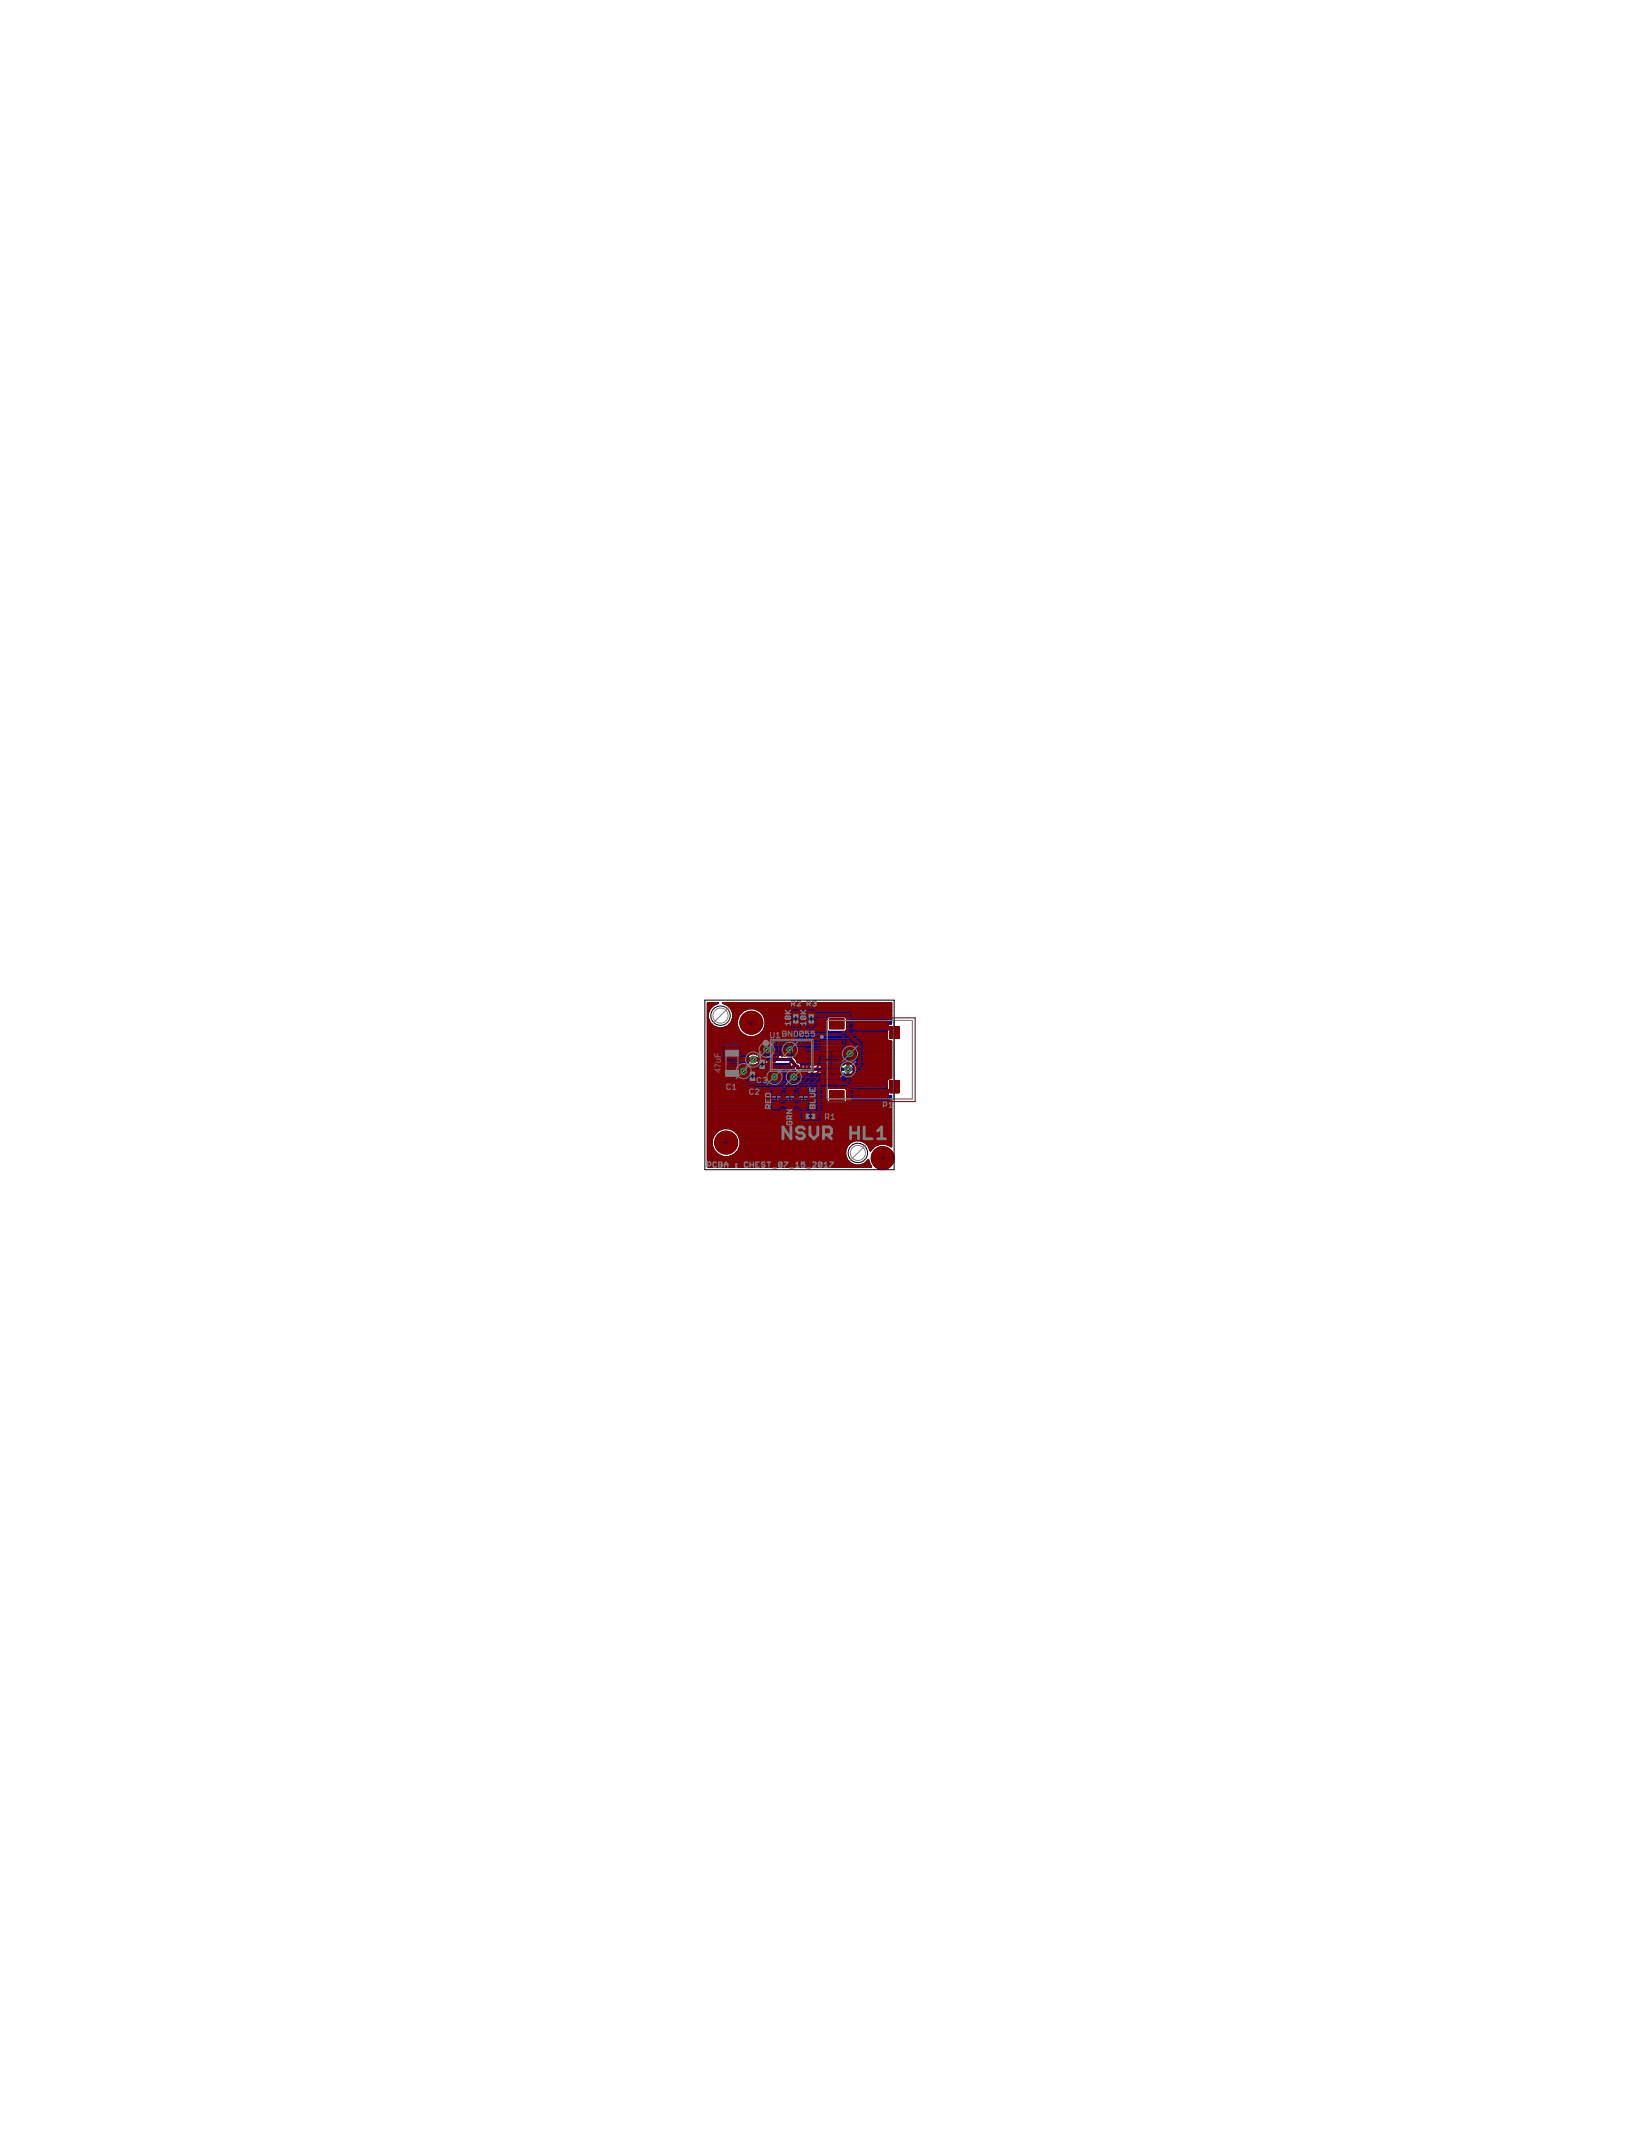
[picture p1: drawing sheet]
<svg xmlns="http://www.w3.org/2000/svg" width="216mm" height="279mm" viewBox="0 0 216 279" stroke-linecap="round" stroke-linejoin="round" font-family="sans-serif">
<defs><g id="words">
<g font-size="1.3" fill="#808080">
<text x="94.5" y="140.7" transform="rotate(-90 94.5 140.7)">4</text>
<text x="94.5" y="140.1" transform="rotate(-90 94.5 140.1)">7</text>
<text x="94.5" y="139.4" transform="rotate(-90 94.5 139.4)">u</text>
<text x="94.5" y="138.8" transform="rotate(-90 94.5 138.8)">F</text>
</g>
</g></defs>
<g fill="#000080" stroke="#000080" stroke-width=".13">
<path d="M116.7 141.8h1.2v1.6h-1.2z"/>
<path d="M116.7 134.7h1.2v1.5h-1.2z"/>
<path d="M108.8 143.1h1.9v1.3h-1.9z"/>
<path d="M108.8 133.6h1.9v1.4h-1.9z"/>
</g>
<g fill="#000080" stroke="#000080" stroke-width=".13">
<circle cx="98.6" cy="134.2" r="1.5"/>
<circle cx="115.8" cy="151.9" r="1.5"/>
<circle cx="95.2" cy="149.9" r="1.5"/>
<circle cx="98.6" cy="134.2" r=".51"/>
<circle cx="115.8" cy="151.9" r=".51"/>
<circle cx="95.2" cy="149.9" r=".51"/>
</g>
<g fill="none" stroke="#000080" stroke-width=".25">
<path d="M92.8 136.6h24.1v4.8h-.3l-.2 .2M92.8 139.9h10.9M92.8 139.7h5.6M92.8 139.5h5.3M92.8 139.2h5.2M92.8 139h5.2M92.8 138.8h5.2M92.8 138.6h5.3M92.8 138.3h5.5M92.8 138.1h24.1M92.8 137.9h24.1M92.8 137.7h24.1"/>
<path d="M92.8 137.5h24.1M92.8 137.2h24.1M92.8 137h24.1M92.8 136.8h24.1M92.8 136.4h23.6M92.8 136.1h23.6M92.8 135.9h5.1M92.8 135.7h4.6M92.8 135.5h4.4M92.8 135.2h4.2M92.8 135h4.1M92.8 134.8h1.2"/>
<path d="M92.8 134.6h.7M92.8 134.3h.5M92.8 134.1h.3M92.8 133.9h.2M92.8 133.7h.1M92.8 133.5h.1M92.8 133.2h.1M92.8 133h.1M92.8 132.8h.1M92.8 132.6h.2M92.8 132.4h.3M92.8 132.1h.5"/>
<path d="M92.8 131.9h.7M92.8 131.7h1.1M95 134.8h1.8M95.1 131.7h21.8M95.5 134.6h1.2M95.5 131.9h21.4M95.7 134.3h1M95.8 132.1h21.1M95.9 134.1h.8M95.9 132.4h2.1M96 133.9h.7M96 132.6h1.5"/>
<path d="M96.1 133.7h.6M96.1 132.8h1.1M96.2 133.5h.6M96.2 133.2h.7M96.2 133h.8M97.5 132.6a1.92 1.92 0 0 0-.4 2.8 1.92 1.92 0 0 0 2.9 0 1.92 1.92 0 0 0-.4-2.8M97.5 132.6l.7-.3h.7l.7 .3M98.1 138.5a.83 .83 0 0 1 1.3-.1h4.5l1.2 1.3h5.6a.82 .82 0 0 1 1.1 0 .82 .82 0 0 1 0 1.1 .82 .82 0 0 1-1.1 0h-6.1l-1.2-1.2h-4a.82 .82 0 0 1-1.1 0 .82 .82 0 0 1-.2-1.1zM99.1 132.4h17.8M99.2 139.7h4.3M99.2 135.9h17.2M99.3 138.3h17.6"/>
<path d="M99.6 132.6h17.3M99.7 135.7h16.7M99.8 132.8h17.1M99.9 135.5h16.5M100.1 133h16.8M100.1 135.2h8.4M100.2 133.2h16.7M100.2 135h8.2M100.3 133.5h8.2M100.3 134.8h8.1M100.4 133.7h8M100.4 134.6h8"/>
<path d="M100.4 134.3h8M100.4 134.1h8M100.4 133.9h8M104 138.6h12.9M104.2 138.8h12.7M104.5 139h12.4M104.7 139.2h12.2M104.9 139.5h6.1M108.4 133.5l.2-.2h2.2l.3 .2v1.6l-.3 .2h-2.2l-.2-.2zM111 135.2h5.4M111 133.5h5.9M111.1 135h5.3"/>
<path d="M111.1 134.8h5.3M111.1 134.6h5.3M111.1 134.3h5.4M111.1 134.1h5.8M111.1 133.9h5.8M111.1 133.7h5.8M111.4 139.5h5.5M111.8 139.7h5.1M112 139.9h4.9M116.6 136.6l-.2-.2v-1.9l.2-.2h.3v-2.7h-22.1a1.69 1.69 0 0 1 1.1 2.6 1.69 1.69 0 0 1-2.8 0 1.69 1.69 0 0 1 1.1-2.6h-1.4v21.5h21.5l-.4-.9a1.68 1.68 0 0 1-2.7 .1 1.68 1.68 0 0 1 .6-2.6 1.68 1.68 0 0 1 2.4 1.2M92.8 153h21.4M92.8 152.8h19.1"/>
<path d="M92.8 152.5h18.7M92.8 152.3h18.5M92.8 152.1h18.3M92.8 151.9h18.2M92.8 151.7h1.8M92.8 151.4h1.3M92.8 151.2h1.1M92.8 151h.9M92.8 150.8h.8M92.8 150.6h.7M92.8 150.3h.6M92.8 150.1h.6"/>
<path d="M92.8 149.9h.6M92.8 149.7h.6M92.8 149.4h.6M92.8 149.2h.7M92.8 149h.8M92.8 148.8h.9M92.8 148.5h1.1M92.8 148.3h1.3M92.8 148.1h1.8M92.8 147.9h24.1M92.8 147.7h24.1M92.8 147.4h24.1"/>
<path d="M92.8 147.2h24.1M92.8 147h24.1M92.8 146.8h24.1M92.8 146.6h24.1M92.8 146.3h24.1M92.8 146.1h24.1M92.8 145.9h24.1M92.8 145.7h24.1M92.8 145.5h24.1M92.8 145.2h24.1M92.8 145h24.1M92.8 144.8h24.1"/>
<path d="M92.8 144.6h15.7M92.8 144.3h15.6M92.8 144.1h15.6M92.8 143.9h15.6M92.8 143.7h15.6M92.8 143.4h15.6M92.8 143.2h15.6M92.8 143h15.6M92.8 142.8h15.7M92.8 142.6h23.6M92.8 142.3h23.6M92.8 142.1h23.6"/>
<path d="M92.8 141.9h23.6M92.8 141.7h23.6M92.8 141.5h23.8M92.8 141.2h24.1M92.8 141h18.1M92.8 140.8h11.8M92.8 140.6h11.6M92.8 140.3h11.4M92.8 140.1h11.1M95.9 151.7h15M95.9 148.1h21M96.4 151.4h14.5"/>
<path d="M96.4 148.3h20.5M96.6 151.2h14.3M96.6 148.5h20.3M96.8 151h14.1M96.8 148.8h20.1M96.9 150.8h14M96.9 149h20M97 150.6h14M97 149.2h19.9M97.1 150.3h14M97.1 149.4h19.8M97.1 150.1h14.2"/>
<path d="M97.1 149.9h14.4M97.1 149.7h14.9M108.6 142.7h2.2l.3 .2v1.6l-.3 .2h-2.2l-.2-.2v-1.6zM111 142.8h5.4M111 144.6h5.9M111.1 144.3h5.8M111.1 144.1h5.8M111.1 143.9h5.8M111.1 143.7h5.4M111.1 143.4h5.3M111.1 143.2h5.3M111.1 143h5.3"/>
<path d="M111.5 141h5.4M111.8 140.8h5.1M112 140.6h4.9M112 140.3h4.9M112 140.1h4.9M113.1 149.7h3.8M113.1 152.8h1M113.5 149.9h3.4M113.5 152.5h.5M113.7 150.1h1.5M113.7 152.3h.2M113.9 150.3h.8"/>
<path d="M114 150.6h.5M114.1 150.8h.2M114.2 150.9h.1M114.7 150.3l-.5 .6M116.3 150.1h.6M116.4 141.6v1.9l.2 .2h.3v6.7a1.79 1.79 0 0 0-2.2-.1M116.9 150.3h.1"/>
<circle cx="95.3" cy="149.9" r="1.92"/>
</g>
<path d="M98.8 139h4.8l1.3 1.3h6.3M100.6 137.7h3.3l.5 .5h7.1" fill="none" stroke="#000080" stroke-width=".42"/>
<path d="M100.6 137.7h-3.1v3.6h6.6" fill="none" stroke="#000080" stroke-width=".61"/>
<circle cx="100.6" cy="137.7" r=".42" fill="#008000" stroke="#008000" stroke-width=".13"/>
<circle cx="100.6" cy="137.7" r=".17" fill="#fff" stroke="#000" stroke-width=".13"/>
<circle cx="103.6" cy="137.7" r=".42" fill="#008000" stroke="#008000" stroke-width=".13"/>
<circle cx="103.6" cy="137.7" r=".17" fill="#fff" stroke="#000" stroke-width=".13"/>
<circle cx="111.5" cy="138.2" r=".42" fill="#008000" stroke="#008000" stroke-width=".13"/>
<circle cx="111.5" cy="138.2" r=".17" fill="#fff" stroke="#000" stroke-width=".13"/>
<circle cx="104.1" cy="141.3" r=".42" fill="#008000" stroke="#008000" stroke-width=".13"/>
<circle cx="104.1" cy="141.3" r=".17" fill="#fff" stroke="#000" stroke-width=".13"/>
<circle cx="97.5" cy="140.5" r=".42" fill="#008000" stroke="#008000" stroke-width=".13"/>
<circle cx="97.5" cy="140.5" r=".17" fill="#fff" stroke="#000" stroke-width=".13"/>
<circle cx="101.6" cy="141.3" r=".42" fill="#008000" stroke="#008000" stroke-width=".13"/>
<circle cx="101.6" cy="141.3" r=".17" fill="#fff" stroke="#000" stroke-width=".13"/>
<circle cx="111.2" cy="140.3" r=".42" fill="#008000" stroke="#008000" stroke-width=".13"/>
<circle cx="111.2" cy="140.3" r=".17" fill="#fff" stroke="#000" stroke-width=".13"/>
<circle cx="98.8" cy="139" r=".42" fill="#008000" stroke="#008000" stroke-width=".13"/>
<circle cx="98.8" cy="139" r=".17" fill="#fff" stroke="#000" stroke-width=".13"/>
<g fill="#800000" stroke="#800000" stroke-width=".13">
<path d="M99.5 138.6h.9v.7h-.9z"/>
<path d="M99.5 139.9h.9v.7h-.9z"/>
<path d="M98.3 141.5h.8v.7h-.8z"/>
<path d="M98.3 140.2h.8v.7h-.8z"/>
<path d="M107.7 136.5h2.7v.5h-2.7z"/>
<path d="M107.7 137.2h2.7v.6h-2.7z"/>
<path d="M107.7 138h2.7v.5h-2.7z"/>
<path d="M107.7 138.7h2.7v.6h-2.7z"/>
<path d="M107.7 139.5h2.7v.5h-2.7z"/>
<path d="M107.7 140.2h2.7v.6h-2.7z"/>
<path d="M107.7 141h2.7v.5h-2.7z"/>
<path d="M107.7 141.7h2.7v.6h-2.7z"/>
<path d="M111.9 142.9h4.6v1.2h-4.6z"/>
<path d="M111.9 133.9h4.6v1.2h-4.6z"/>
<path d="M105.3 146h.7v.9h-.7z"/>
<path d="M106.6 146h.7v.9h-.7z"/>
<path d="M101.5 136.6h.2v.5h-.2z"/>
<path d="M101.3 137.5h.4v.3h-.4z"/>
<path d="M101.3 138h.4v.3h-.4z"/>
<path d="M101.3 138.5h.4v.3h-.4z"/>
<path d="M101.3 139h.4v.3h-.4z"/>
<path d="M101.5 139.7h.2v.5h-.2z"/>
<path d="M102 139.7h.2v.5h-.2z"/>
<path d="M102.5 139.7h.2v.5h-.2z"/>
<path d="M103 139.7h.2v.5h-.2z"/>
<path d="M103.5 139.7h.2v.5h-.2z"/>
<path d="M104 139.7h.2v.5h-.2z"/>
<path d="M104.5 139.7h.2v.5h-.2z"/>
<path d="M105 139.7h.2v.5h-.2z"/>
<path d="M105.5 139.7h.2v.5h-.2z"/>
<path d="M106 139.7h.2v.5h-.2z"/>
<path d="M106 139h.3v.3h-.3z"/>
<path d="M106 138.5h.3v.3h-.3z"/>
<path d="M106 138h.3v.3h-.3z"/>
<path d="M106 137.5h.3v.3h-.3z"/>
<path d="M106 136.6h.2v.5h-.2z"/>
<path d="M105.5 136.6h.2v.5h-.2z"/>
<path d="M105 136.6h.2v.5h-.2z"/>
<path d="M104.5 136.6h.2v.5h-.2z"/>
<path d="M104 136.6h.2v.5h-.2z"/>
<path d="M103.5 136.6h.2v.5h-.2z"/>
<path d="M103 136.6h.2v.5h-.2z"/>
<path d="M102.5 136.6h.2v.5h-.2z"/>
<path d="M102 136.6h.2v.5h-.2z"/>
<path d="M95.1 137.3h1.8v1.6h-1.8z"/>
<path d="M95.1 140.1h1.8v1.6h-1.8z"/>
<path d="M103.9 133.9h.9v.8h-.9z"/>
<path d="M103.9 132.7h.9v.7h-.9z"/>
<path d="M106 133.9h.8v.8h-.8z"/>
<path d="M106 132.7h.8v.7h-.8z"/>
</g>
<g fill="#800000" stroke="#800000" stroke-width=".13">
<path d="M103.1 142.7h1v.9h-1z" fill-rule="evenodd"/>
<path d="M103.1 144.5h1v.9h-1z" fill-rule="evenodd"/>
<path d="M101.4 142.7h.9v.9h-.9z" fill-rule="evenodd"/>
<path d="M101.4 144.5h.9v.9h-.9z" fill-rule="evenodd"/>
<path d="M104.9 142.7h1v.9h-1z" fill-rule="evenodd"/>
<path d="M104.9 144.5h1v.9h-1z" fill-rule="evenodd"/>
<circle cx="98.6" cy="134.2" r=".51"/>
<circle cx="115.8" cy="151.9" r=".51"/>
<circle cx="95.2" cy="149.9" r=".51"/>
</g>
<g fill="none" stroke="#800000" stroke-width=".21">
<path d="M101.5 137.7h-.9M101.5 139.2l.1 2.1M101.5 139.9l.1 .1-.3 .3h-1.3M101.5 138.2h.6M102.1 138.2v.8h1.8l.2 .2v.8M102.1 138.7h-1.8l-.3 .3M102.1 136.9v1.3M103.1 140v1.5l-.8 .8h-3.2l-.4-.5M103.6 136.9v.8l.5 .5h5.1M104.4 134.3v1.1l.5 .5h.7l.5 .5v.5l.1-.1h2.9M106.2 138.2l-.1 2.1-.4 .4h-2.1v-.7M106.4 134.3v1.1l.3 .3h3.5l.5 .5v1l-.2 .3h-4.2l-.1 .2"/>
<path d="M109 138.2l.1 .1M109.1 139.8h-1.7l-2 2h-.8l-.5 .5h-1l-1 1-.3-.1M104.1 140.8v.5M109.1 140.5h-1.7l-1.8 1.8h-.7l-.5 .5h-.4l-.4 .4M109.1 141.3h-1.7l-.7 .7v1l-.2 .2h-1.1"/>
</g>
<g fill="none" stroke="#800000" stroke-width=".25">
<path d="M92.8 135h4.1M92.8 136.4h8.4M92.8 136.6h8.3M92.8 132.6h.2M92.8 137.5h1.9M92.8 139.5h3.6M92.8 139.9h2.1M92.8 139.2h2.1M92.8 139h1.9M92.8 138.8h1.9M92.8 138.6h1.9M92.8 138.3h1.9"/>
<path d="M92.8 138.1h1.9M92.8 137.9h1.9M92.8 137.7h1.9M92.8 137.2h1.9M92.8 137h2M92.8 136.8h8.3M92.8 136.1h11.6M92.8 135.9h5.1M92.8 135.7h4.6M92.8 135.5h4.4M92.8 135.2h4.2M92.8 134.8h1.2"/>
<path d="M92.8 134.6h.7M92.8 134.3h.5M92.8 134.1h.3M92.8 133.9h.2M92.8 133.7h.1M92.8 133.5h.1M92.8 133.2h.1M92.8 133h.1M92.8 132.8h.1M92.8 132.4h.3M92.8 132.1h.5M92.8 131.9h.7"/>
<path d="M92.8 131.7h1.1M94.7 139l.3 .3h1.2l.6 .4h1.5M95 134.8h1.8M95.1 131.7h21.8M95.5 134.6h1.2M95.5 131.9h21.4M95.7 134.3h1M95.8 132.1h21.1M95.9 139.9h.2M95.9 134.1h.8M95.9 132.4h2.1M96 133.9h.7"/>
<path d="M96 132.6h1.5M96.1 133.7h.6M96.1 132.8h1.1M96.2 133.5h.6M96.2 133.2h.7M96.2 133h.8M97.2 139.9h.9M97.2 137h3.9M97.3 137.5h3.7M97.3 138.1h3.7M97.3 137.9h3.7M97.3 137.7h3.7"/>
<path d="M97.3 137.2h3.8M97.5 132.6l.7-.3h.7l.7 .3M97.5 132.6a1.92 1.92 0 0 0-.4 2.8 1.92 1.92 0 0 0 2.9 0 1.92 1.92 0 0 0-.4-2.8M98.3 139.7a.94 .94 0 0 0 1 0h.1M98.3 139.7h-5.5M98.7 139.9h.1M99.1 132.4h4.6M99.2 139.7h.1l-.1 .2h-.5v.7h.5v-.1h-1.3l.1-.4 .2-.2h.5v.7h-1.5M99.2 135.9h5M99.6 132.6h3.9M99.7 135.7h4.2M99.8 132.8h3.7"/>
<path d="M99.9 135.5h4M100.1 133h3.4M100.1 135.2h3.8M100.2 133.2h3.3M100.2 135h3.7v.6l.6 .6h-3.2l-.2 .3 .1 .8-.2 .6M100.3 133.5h3.2M100.3 134.8h3.2M100.4 133.7h3.3M100.4 134.6h3.1M100.4 134.3h3.1M100.4 134.1h3.1M100.4 133.9h3.1"/>
<path d="M100.6 139.7l.1 .2v.3h-.7v.7h.5l.2-.2v-.4h-.8v.6h-.5l-.1 .2 .2 .2v.5h2.7l.4-.5v-.7h-.8l-.1-.1h-.3l-.2-.2M100.6 139.7h.1M100.6 139.7h.6M100.7 139.9h.5M100.8 139.5l-.2 .2M100.8 139.5v-.4h.2l.1 .3 .1 .2v.1M100.8 139.5h.3M100.8 139.2h.2M101 137.9v.3l-1.7 .1a1.03 1.03 0 0 0-1 0h-1v-1.2l-.2-.2h-2.1l-.3 .2v1.9M101 139.2h.2M101 137.7h.2M101.2 139.7v.6"/>
<path d="M101.2 140h.4M101.6 140h.1M102.6 138.4h.1M102.6 138.3h3.1M102.6 138.1h3.1M102.6 137.9h3M102.6 137.7h3M103.4 137.5h.4M103.6 136.4h.1M103.6 136.3v.2M103.6 137.3v.1M103.6 139.5v.1"/>
<path d="M104.1 138.6h1.6M104.4 138.8h1.3M104.6 139.2h1.1M104.6 139h1.1M104.9 135h1v.5l-.1-.1h-.7l-.2-.2zM104.9 135.2h1M105 135l.2-.2v-1l-.1-.2h.6l-.1 .2v1l.2 .2M105.1 132.4h.6M105.1 133.7h.6M105.2 134.8h.4M105.2 134.6h.4M105.2 134.3h.4"/>
<path d="M105.2 134.1h.4M105.2 133.9h.4M105.7 139.2h.9M105.7 138.3l-.1-.8h-3v1h1.5l.5 .5v.4h1.1v-.5M105.7 138.2h.1M105.7 138.7h.9M105.7 138.3v.1M105.7 138.4v.5M105.7 138.4v.1M105.7 138.9h.1M105.8 138.2h.1M105.9 135.5h.1"/>
<path d="M106.2 139h.1M106.2 138.8h.1M106.2 138.6h.1M106.2 138.3h.1M106.2 138.2v1M106.5 139.7h.3M106.5 139.9h.1M106.6 136.2h.9l-.1 .1h-.8zM106.6 139.5h.4M106.6 138.4v.5M106.6 138.9h.1M106.6 138.4v.1"/>
<path d="M106.6 138.2h-.1M106.6 138.3l.1-.3h.7v.5l-.1 .1M106.6 138.3v.1M106.6 139.2h.7M106.6 139h.7M106.6 138.8h.7M106.6 138.6h.7M106.6 138.3h.8M106.6 138.1h.8M107 135l.2-.2v-1.1h1.2v1.4l.1 .1h-1.6v-.2h1.5M107.1 132.4h9.8M107.2 134.8h1.2"/>
<path d="M107.2 134.6h1.2M107.2 134.3h1.2M107.2 134.1h1.2M107.2 133.9h1.2M107.3 138.6v.7h-.1l-.7 .7v-.4l.1-.3v-.4M107.4 138.3h3.3M109.1 138.3h.1M110.6 135.3v.1zM110.7 138.3h1.5M110.7 138.1h1.5M110.8 137.9h1.4M110.9 137.7h1.3"/>
<path d="M111.1 138.6h1.1M111.1 137.5h1.1M111.2 136.6h.2M111.2 137.2h1M111.2 137h.7M111.2 136.8h.5M111.4 138.8h.8M111.5 132.6l.3 .3v.7h4.9l.2 .2v-2.2h-22.1a1.69 1.69 0 0 1 1.1 2.6 1.69 1.69 0 0 1-2.8 0 1.69 1.69 0 0 1 1.1-2.6h-1.4v21.5h21.5l-.4-.9a1.68 1.68 0 0 1-2.7 .1 1.68 1.68 0 0 1 .6-2.6 1.68 1.68 0 0 1 2.4 1.2M111.6 139h.6M111.7 132.8h5.2M111.8 139.5h.4M111.8 139.2h.4"/>
<path d="M111.8 133.5h5.1M111.8 133.2h5.1M111.8 133h5.1M112.1 135.7h4.3M112.2 137.2v2.3l-.2 .2h-.2v-.5M112.2 137.2l-1-.8v1l-.5 .6v.4h.3l.8 .8M112.4 135.9h4M112.7 136.1h3.7M113 136.4l.3 .3v3.3l-.8 .8h-.7v1.2l-.3 .3M113.2 136.6h3.7v4.8h-.3l-.2 .2M113.3 137.5h3.6M113.3 139.5h3.6"/>
<path d="M113.3 139.9h3.6M113.3 139.7h3.6M113.3 139.2h3.6M113.3 139h3.6M113.3 138.8h3.6M113.3 138.6h3.6M113.3 138.3h3.6M113.3 138.1h3.6M113.3 137.9h3.6M113.3 137.7h3.6M113.3 137.2h3.6M113.3 137h3.6"/>
<path d="M113.3 136.8h3.6M116.4 136.4h-3.5l-1-.9h4.5v.9l.2 .2M116.8 133.7h.1M116.9 132.6h-9.7l-.2-.3h-1.2l-.2 .1h-.5l-.1-.1h-1.2l-.3 .2v1l.2 .1-.2 .2v1l.3 .2M92.8 142.6h5.9l.2 .1h2.1v1l.3 .4-.3 .3v1.1l.3 .3h1.1l.3-.3 .3 .3h1.2l.3-.3 .3 .3 .1 1.2 .3 .3h1l.1-.2 .1 .2h1.1l.2-.3v-.5l.3-.3v-3.5h2.8l.3 .2v1.6l-.3 .2h-2.2l-.2-.2v-1.6l.2-.2M92.8 144.3h8.2M92.8 140.6h2M92.8 141h5.2M92.8 140.8h5.1M92.8 153h21.4M92.8 152.8h19.1M92.8 152.5h18.7"/>
<path d="M92.8 152.3h18.5M92.8 152.1h18.3M92.8 151.9h18.2M92.8 151.7h1.8M92.8 151.4h1.3M92.8 151.2h1.1M92.8 151h.9M92.8 150.8h.8M92.8 150.6h.7M92.8 150.3h.6M92.8 150.1h.6M92.8 149.9h.6"/>
<path d="M92.8 149.7h.6M92.8 149.4h.6M92.8 149.2h.7M92.8 149h.8M92.8 148.8h.9M92.8 148.5h1.1M92.8 148.3h1.3M92.8 148.1h1.8M92.8 147.9h24.1M92.8 147.7h24.1M92.8 147.4h24.1M92.8 147.2h12.3"/>
<path d="M92.8 147h12.1M92.8 146.8h12.1M92.8 146.6h12.1M92.8 146.3h12M92.8 146.1h12M92.8 145.9h12M92.8 145.7h8.3M92.8 145.5h8.2M92.8 145.2h8.2M92.8 145h8.2M92.8 144.8h8.2M92.8 144.6h8.2"/>
<path d="M92.8 144.1h8.4M92.8 143.9h8.3M92.8 143.7h8.2M92.8 143.4h8.2M92.8 143.2h8.2M92.8 143h8.2M92.8 142.8h8.2M92.8 142.3h5.1M92.8 142.1h5.1M92.8 141.9h2.1M92.8 141.7h2M92.8 141.5h2"/>
<path d="M92.8 141.2h2M92.8 140.3h2M92.8 140.1h2M94.8 140.8v-.8l.1-.2h1v2.2l-1-.1-.1-.2v-.7M95.9 151.7h15M95.9 148.1h21M95.9 140.6h.2M95.9 141.9h.2M95.9 141.7h.2M95.9 141.5h.2M95.9 141.2h.2M95.9 140.3h.2"/>
<path d="M95.9 140.1h.2M96.4 151.4h14.5M96.4 148.3h20.5M96.6 151.2h14.3M96.6 148.5h20.3M96.8 151h14.1M96.8 148.8h20.1M96.9 150.8h14M96.9 149h20M97 150.6h14M97 149.2h19.9M97.1 150.3h14"/>
<path d="M97.1 149.4h19.8M97.1 141.9h.8M97.1 150.1h14.2M97.1 149.9h14.4M97.1 149.7h14.9M97.2 140.8v-.9l-.3-.1h-.8v2.2h.8l.3-.1v-.9M97.2 141.7h.7M97.2 141.5h.7M97.2 141.2h.8M97.2 140.3h.7M97.2 140.1h.8M97.9 142.3l.2 .3"/>
<path d="M97.9 140.6l.1 .4M98 141l.1 .2M98.1 141.1l-.2 .2v1M98.7 140.3h.1M98.7 140.1h.1M99.4 141h3.2M99.4 141.2h3.2M99.5 141.7h2.8M99.5 141.5h3M99.9 140.6h.1M99.9 140.8h.1M99.9 140.3h.1"/>
<path d="M100.7 140.8h1.9M100.7 140.6h1.1M100.7 140.3h.5M100.7 140.1h.5M101.6 140.4v.1M102.4 144.1l.3-.4 .3 .4-.3 .2zM102.5 144.1h.5M102.6 145.7h.3M102.6 143.9h.3M102.7 143.3v.4M102.7 143.3h.1M102.7 143.7h.1"/>
<path d="M102.7 143.4h.1M103.6 140.6h.2M103.6 141h1.9M103.6 140.8h2.1M103.6 141.7h.4M103.6 141.5h.7M103.6 141.2h1.6M103.6 140.4v1.3l-.1 .1h.4l.5-.5h.8l.7-.7h-2.1l-.2-.1M104.2 144.1l.3-.4 .3 .4-.3 .2zM104.2 144.1h.6M104.3 145.7h.4M104.4 143.9h.3"/>
<path d="M104.5 143.3v.4M104.5 143.3h.1M104.5 143.7h.1M104.5 143.4h.1M106 144.1h.8M106.1 143.9h.7M106.2 142.4v.1zM106.2 147.2h.2M106.2 145.7h.2M106.3 144.3h.5M106.3 143.7h.4l.1-.2v2.1h-.4l-.1 .1-.1-.1 .1-.1v-1.1l-.3-.3zM106.3 145.5h.5"/>
<path d="M106.3 145.2h.5M106.3 145h.5M106.3 144.8h.5M106.3 144.6h.5M106.3 143.7h.5M107.5 147.2h9.4M107.7 147h9.2M107.7 146.8h9.2M107.7 146.6h9.2M107.9 146.3h9M108 144.3h.4M108 146.1h8.9"/>
<path d="M108 145.9h8.9M108 145.7h8.9M108 145.5h8.9M108 145.2h8.9M108 145h8.9M108 144.8h8.9M108 144.6h.5M108 144.1h.4M108 143.9h.4M108 143.7h.4M108 143.4h.4M108 143.2h.4"/>
<path d="M108 143h.4M108 142.8h.5M111 142.8h.5M111 144.6h5.9M111.1 144.3h.5M111.1 144.1h.4M111.1 143.9h.4M111.1 143.7h.4M111.1 143.4h.4M111.1 143.2h.4M111.1 143h.4M111.3 142.6h.4"/>
<path d="M111.5 142.3l-.3 .3-.6 .1M111.5 142.3h4.9M111.7 142.1h4.7M111.8 141h5.1M111.8 141.9h4.6M111.8 141.7h4.6M111.8 141.5h4.8M111.8 141.2h5.1M112.5 140.8h4.4M112.7 140.6h4.2M113 140.3h3.9M113.1 149.7h3.8"/>
<path d="M113.1 152.8h1M113.2 140.1h3.7M113.5 149.9h3.4M113.5 152.5h.5M113.7 150.1h1.5M113.7 152.3h.2M113.9 150.3h.8M114 150.6h.5M114.1 150.8h.2M114.2 150.9h.1M114.7 150.3l-.5 .6M116.3 150.1h.6"/>
<path d="M116.4 141.6v.9h-4.7l-.2 .2v1.6l.2 .2h5l.2-.2v6.1a1.79 1.79 0 0 0-2.2-.1M116.8 144.3h.1M116.9 150.3h.1"/>
<circle cx="95.3" cy="149.9" r="1.92"/>
</g>
<path d="M99.1 139h-.3M104.4 133h2l.2 .1h4.6v2.6l1.5 1.2v2.8l-.5 .6h-1M109.1 139h1.6l.5 .5v2.3l-.2 .2h-3.3l-.3 .3v3.7l-.4 .4M111.5 138.2l-2.4 .1M97.5 140.5l-.4 .4h-1.1M98.8 140.5h.1M100 140.3l-.3 .2h-2.1M101.8 144.9h3.6v1.3l.3 .2" fill="none" stroke="#800000" stroke-width=".42"/>
<path d="M100.8 139.5h.5M101 139.1h.1M100.6 140.1v.1M101.5 140.5h-.1M101.7 140.3l-.1 .1M101.7 140.5h-.1" fill="none" stroke="#800000" stroke-width=".19"/>
<path d="M96 138.1l.9 .9h1.9M99.1 139h.9" fill="none" stroke="#800000" stroke-width=".61"/>
<circle cx="100.6" cy="137.7" r=".42" fill="#008000" stroke="#008000" stroke-width=".13"/>
<circle cx="100.6" cy="137.7" r=".17" fill="#fff" stroke="#000" stroke-width=".13"/>
<circle cx="103.6" cy="137.7" r=".42" fill="#008000" stroke="#008000" stroke-width=".13"/>
<circle cx="103.6" cy="137.7" r=".17" fill="#fff" stroke="#000" stroke-width=".13"/>
<circle cx="111.5" cy="138.2" r=".42" fill="#008000" stroke="#008000" stroke-width=".13"/>
<circle cx="111.5" cy="138.2" r=".17" fill="#fff" stroke="#000" stroke-width=".13"/>
<circle cx="104.1" cy="141.3" r=".42" fill="#008000" stroke="#008000" stroke-width=".13"/>
<circle cx="104.1" cy="141.3" r=".17" fill="#fff" stroke="#000" stroke-width=".13"/>
<circle cx="97.5" cy="140.5" r=".42" fill="#008000" stroke="#008000" stroke-width=".13"/>
<circle cx="97.5" cy="140.5" r=".17" fill="#fff" stroke="#000" stroke-width=".13"/>
<circle cx="101.6" cy="141.3" r=".42" fill="#008000" stroke="#008000" stroke-width=".13"/>
<circle cx="101.6" cy="141.3" r=".17" fill="#fff" stroke="#000" stroke-width=".13"/>
<circle cx="111.2" cy="140.3" r=".42" fill="#008000" stroke="#008000" stroke-width=".13"/>
<circle cx="111.2" cy="140.3" r=".17" fill="#fff" stroke="#000" stroke-width=".13"/>
<circle cx="98.8" cy="139" r=".42" fill="#008000" stroke="#008000" stroke-width=".13"/>
<circle cx="98.8" cy="139" r=".17" fill="#fff" stroke="#000" stroke-width=".13"/>
<g fill="#800000" stroke="#800000" stroke-width=".13">
<path d="M116.7 141.8h1.2v1.6h-1.2z"/>
<path d="M116.7 134.7h1.2v1.5h-1.2z"/>
<path d="M108.8 143.1h1.9v1.3h-1.9z"/>
<path d="M108.8 133.6h1.9v1.4h-1.9z"/>
</g>
<g fill="#800000" stroke="#800000" stroke-width=".13">
<circle cx="98.6" cy="134.2" r="1.5"/>
<circle cx="115.8" cy="151.9" r="1.5"/>
<circle cx="95.2" cy="149.9" r="1.5"/>
</g>
<path d="M95 137h2v5h-2zM98.2 139.7h1v3h-1zM99.5 138.2h1v2.9h-1zM103.9 132.2h1v2.9h-1zM105.9 132.2h1v2.9h-1zM107.3 133.5h12.7v11h-12.7zM104.8 145.9h3v1h-3z" fill="none" stroke="#800000" stroke-width=".13"/>
<g fill="none" stroke="#808080" stroke-width=".17">
<path d="M99.8 139.4v.5M100.2 139.4v.5M103 133h.7M103 132.5l.4 .5M103.1 133.3h.4l.2 .1v.2l-.2 .1M103.1 133.3l-.1 .1v.2l.1 .1h.4M103.1 133.3l.4 .4M103.7 134.2h-.7l.2 .3M103.7 134v.5M103.7 132.5l-.4 .4M103.8 131.7h.3l.1-.1v-.2l-.1-.1h-.3v.6M104 131.7l.2 .2"/>
<path d="M104.2 133.4v.5M104.6 131.4l.1-.1h.2l.1 .1v.1l-.4 .4h.4M104.6 133.4v.5M105 133h.7M105 132.5l.5 .5M105.1 133.3l-.1 .1v.2l.1 .1h.5M105.1 133.3h.5l.1 .1v.2l-.1 .1M105.1 133.3l.5 .4M105.7 134.2h-.7l.3 .3M105.7 134v.5M105.7 132.5l-.3 .4M105.9 131.7h.3l.1-.1v-.2l-.1-.1h-.3v.6"/>
<path d="M106.1 131.7l.2 .2M106.2 133.4v.5M106.6 131.4l.1-.1h.2l.1 .1-.1 .2M106.6 133.4v.5M106.8 131.6h.1M106.9 131.6l.1 .1-.1 .2h-.2l-.1-.1M92.8 152.9h.3l.1-.1v-.3l-.1-.1h-.3v.7M94 152.5l-.1-.1h-.3l-.1 .1v.5l.1 .1 .4-.1M94.3 152.4h.3l.1 .1-.1 .3 .1 .2-.1 .1h-.3zM94.3 152.8h.3M95 153.1v-.4l.2-.3 .3 .3v.4M95 152.8h.5"/>
<path d="M96.5 153h.1v.1h-.1zM96.5 152.7h.1v.1h-.1zM98.1 152.5l-.1-.1h-.3l-.1 .1v.5l.1 .1h.3l.1-.1M98.4 152.8h.4M98.4 152.4v.7M98.5 140.9v.5M98.8 152.4v.7M98.9 140.9v.5M99.1 152.8h.3M99.6 152.4h-.5v.7h.5M100.3 152.5l-.1-.1h-.2l-.1 .3 .1 .1h.2l.1 .2-.1 .1h-.2l-.1-.1M100.4 144.2v.4h.7v-.4"/>
<path d="M100.5 143.4h.5l.1 .2v.3h-.7v-.3zM100.6 152.4h.5M100.7 144.4v.2M100.8 145.4v-.4l-.1-.1h-.2l-.1 .1v.4h.7M100.9 152.4v.7M101.1 144.9l-.3 .3M101.4 153.2h.4M102.6 152.5l-.4-.1-.1 .1v.5M102.6 152.5v.5l-.2 .1h-.2l-.1-.1M102.6 152.5l-.5 .5M102.9 152.4h.4l-.4 .7M103.2 145.6h.7l-.7 .4h.7"/>
<path d="M103.3 147.1l-.1 .1v.2l.1 .1h.5l.1-.1v-.2l-.1-.1h-.3v.2M103.6 153.2h.5M103.7 146.8v-.3l-.2-.2h-.2l-.1 .2v.3h.7M103.9 146.3l-.2 .3M104.4 153.1h.4M104.4 152.7l.2-.3v.7M105.6 152.4h-.5v.4l.2-.1 .3 .1v.2l-.1 .1h-.3l-.1-.1M105.9 153.2h.4M106.1 146.2h.5M106.1 146.6h.5M106.2 145l.1-.1 .3 .1 .2-.1 .1 .1v.4h-.7zM106.2 143.4h.6l.1 .2v.2l-.1 .1h-.6"/>
<path d="M106.2 142.7v.4h.7v-.4M106.6 142.9v.2M106.6 145v.4M106.6 152.5l.1-.1h.2l.1 .1v.2l-.4 .4h.4M106.9 144.2v.4h-.7M107.8 152.5l-.1-.1h-.2l-.1 .1v.5M107.8 152.5v.5l-.1 .1h-.2l-.1-.1M107.8 152.5l-.4 .5M108.1 153.1h.4M108.1 152.7l.2-.3v.7M108.9 152.4h.4l-.4 .7"/>
</g>
<g fill="none" stroke="#808080" stroke-width=".13">
<path d="M95.2 138.5v1.9M95.5 132.2l-2 2M96.8 138.5v1.9M98.6 139.5l-2.1 2M99.8 138l-2 2M101 136.3h5.6v4.2h-5.6zM101.1 135.4v.6l.1 .1h.2l.1-.1v-.6M101.3 136.5h5.1v3.8h-5.1zM101.6 136.7l-2.1 2M101.8 136.1h.5M101.8 135.7l.2-.3v.7M102.7 135.3h.3l.1 .1-.1 .2 .1 .2-.1 .1h-.3z"/>
<path d="M102.7 135.6h.3M103.9 135.3v.6l-.5-.6v.6M104.3 135.3h.2l.1 .1v.4l-.1 .1h-.2l-.1-.1v-.4zM104.6 136.7l-2 2M105.4 135.4l-.2-.1h-.2l-.1 .1v.4M105.4 135.4v.4l-.2 .1h-.2l-.1-.1M105.4 135.4l-.5 .4M106.1 135.3h-.5v.3l.3-.1 .2 .1v.2l-.1 .1-.4-.1M106.8 135.3h-.4v.3l.2-.1 .2 .1v.2l-.1 .1h-.2l-.1-.1M108.5 133.9h11.2v10.2h-11.2zM112.2 139.2l-2 2.1M112.5 137.2l-2 2"/>
<path d="M117.2 133.9v10.2M95.8 142.3l-.1-.1h-.3l-.1 .1v.5l.1 .1h.3l.1-.1M96.1 142.9h.4M96.1 142.4l.2-.2v.7M98.8 143l-.1-.1-.4 .1v.4l.2 .1h.2l.1-.1M99.1 143l.1-.1h.2l.1 .1v.1l-.4 .4h.4M99.8 141.5l-.1-.1h-.3l-.1 .1v.4l.1 .1h.3l.1-.1M100.1 141.5l.1-.1h.2l.1 .1-.1 .2M100.3 141.7h.1M100.4 141.7l.1 .1-.1 .2h-.2l-.1-.1M102.6 140.3l-2 2M105.1 140.3l-2 2"/>
<path d="M108.3 146.6h.3l.1-.1-.1-.4h-.3v.7M108.5 146.6l.2 .2M109 146.3l.2-.2v.7M109 146.8h.5M113.5 150.2l-2 2.1M115.9 145h.3l.1-.1v-.2l-.1-.1h-.3v.6M116.6 144.8l.2-.2v.6M116.6 145.2h.5"/>
<circle cx="94.5" cy="133.2" r=".99"/>
<circle cx="98.8" cy="139" r=".99"/>
<circle cx="100.6" cy="137.7" r=".99"/>
<circle cx="103.6" cy="137.7" r=".99"/>
<circle cx="111.5" cy="138.2" r=".99"/>
<circle cx="97.5" cy="140.5" r=".99"/>
<circle cx="101.6" cy="141.3" r=".99"/>
<circle cx="104.1" cy="141.3" r=".99"/>
<circle cx="111.2" cy="140.3" r=".99"/>
<circle cx="112.5" cy="151.2" r=".99"/>
</g>
<g fill="#808080" stroke="#808080" stroke-width=".13">
<path d="M100.2 136.6l.1-.1h.3l.2 .1v.5l-.2 .1h-.3l-.2-.4h.4h-.4z" fill-rule="evenodd"/>
<circle cx="107.8" cy="136" r=".21"/>
</g>
<path d="M101.4 143.9h.9M101.6 144.2l.2-.3 .3 .3M103.1 143.9h1M103.6 143.9l-.2 .3M103.6 143.9l.2 .3M104.9 143.9h1M105.4 143.9l-.2 .3M105.4 143.9l.2 .3" fill="none" stroke="#808080" stroke-width=".21"/>
<g fill="#808080" stroke="#808080" stroke-width=".13">
<path d="M99.7 139.1h.6v.3h-.6z"/>
<path d="M99.7 139.9h.6v.3h-.6z"/>
<path d="M98.4 141.4h.6v.3h-.6z"/>
<path d="M98.4 140.6h.6v.3h-.6z"/>
<path d="M105.7 146.1h.3v.6h-.3z"/>
<path d="M106.6 146.1h.3v.6h-.3z"/>
<path d="M95.2 137.8h1.7v.7h-1.7z"/>
<path d="M95.2 140.4h1.7v.8h-1.7z"/>
<path d="M104.1 133.9h.6v.3h-.6z"/>
<path d="M104.1 133.1h.6v.3h-.6z"/>
<path d="M106.1 133.9h.6v.3h-.6z"/>
<path d="M106.1 133.1h.6v.3h-.6z"/>
</g>
<path d="M103.7 147.8v1.6l-1-1.6v1.6M105.5 148.1l-.3-.3h-.5l-.2 .3v.2l.2 .3h.5l.3 .3v.2l-.3 .3h-.5l-.2-.3M106.2 147.8v1.1l.6 .5 .5-.5v-1.1M108 148.9h.8l.3-.3v-.5l-.3-.3h-.8v1.6M108.5 148.9l.6 .5M111.6 148.6h1M111.6 147.8v1.6M112.6 147.8v1.6M113.3 147.8v1.6h1.1M115.1 149.4h1M115.1 148.3l.5-.5v1.6" fill="none" stroke="#808080" stroke-width=".38"/>
<g fill="none" stroke="#000" stroke-width=".13">
<path d="M92.5 131.2h24.8v22.2h-24.8zM95.6 139.5h.8M96 139.1v.8M98.2 134.2h.6M98.6 133.9v.6M99.7 139.6h.5M100 139.4v.5M103.3 138.4h1.1M103.8 137.9v1.1M104.1 133.6h.6M104.4 133.3v.6M106.1 133.6h.6"/>
<path d="M106.4 133.3v.6M108 139h2.1M109.1 138v2M95 149.9h.5M95.2 149.6v.6M98.4 141.2h.6M98.7 140.9v.5M101.6 144.1h.5M101.8 143.8v.5M103.4 144.1h.5M103.6 143.8v.5M105.1 144.1h.6"/>
<path d="M105.4 143.7v.7M106 146.4h.6M106.3 146.2v.5M115.5 151.9h.6M115.8 151.6v.6"/>
<circle cx="94.5" cy="133.2" r="1.27"/>
<circle cx="112.5" cy="151.2" r="1.27"/>
</g>
<use href="#words"/>
</svg>
